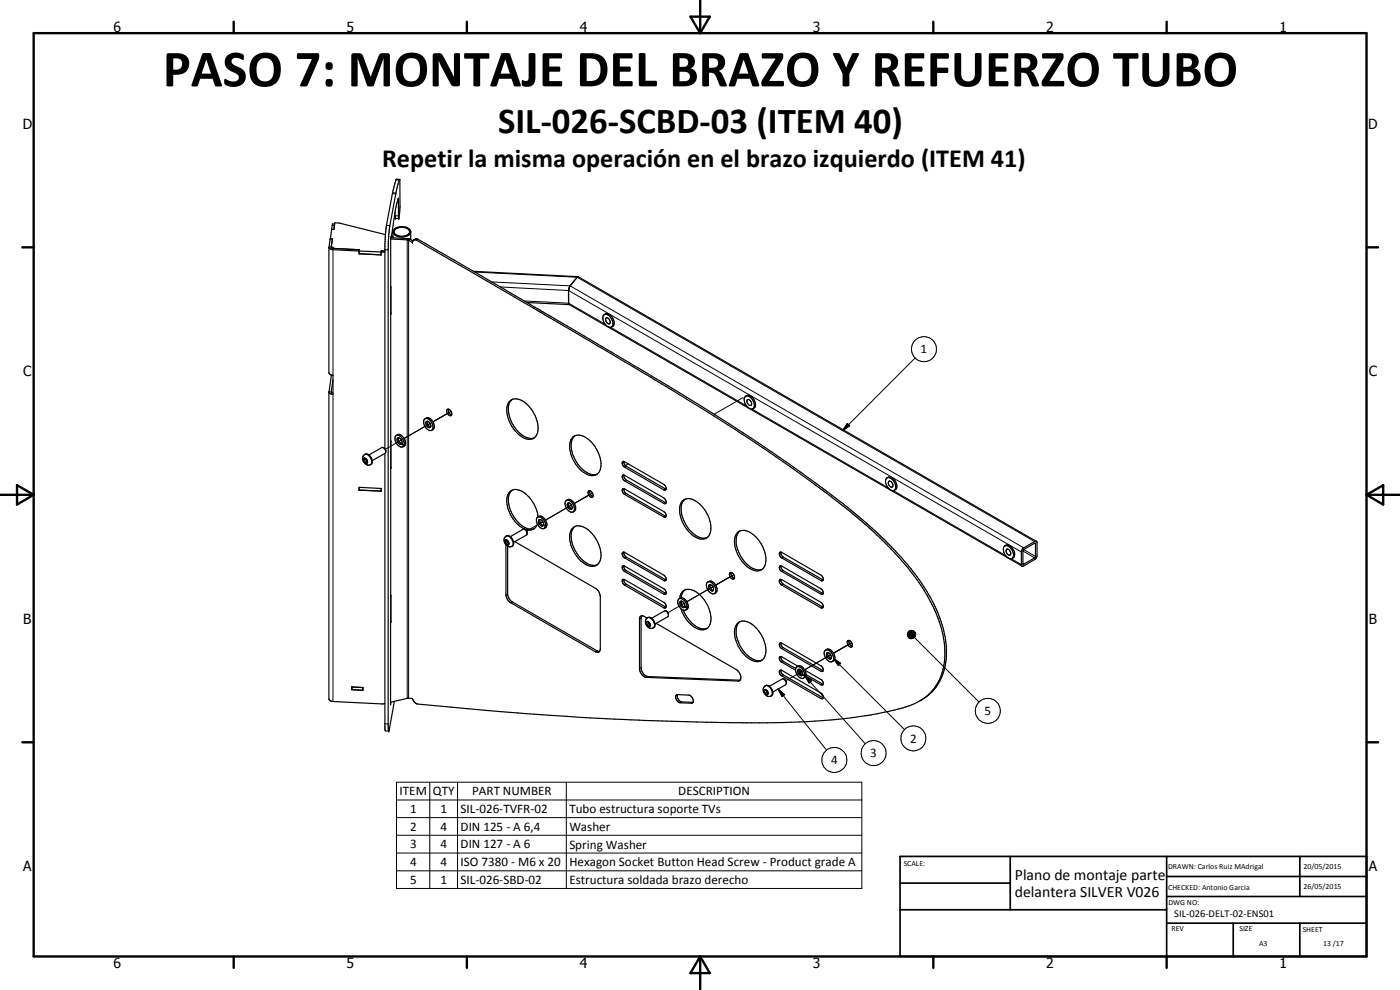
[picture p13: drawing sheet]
<svg xmlns="http://www.w3.org/2000/svg" width="420mm" height="297mm" viewBox="0 0 420 297" stroke-linecap="round" stroke-linejoin="round" font-family="sans-serif">
<defs><g id="words">
<text font-size="15.8" x="48.9" y="25.9">PASO 7: MONTAJE DEL BRAZO Y REFUERZO TUBO</text>
<text font-size="11" x="149.5" y="40">SIL-026-SCBD-03 (ITEM 40)</text>
<text font-size="7.9" x="114.7" y="50.1">Repetir la misma operación en el brazo izquierdo (ITEM 41)</text>
<g font-size="4.7">
<text x="304.6" y="263.9">Plano de montaje parte</text>
<text x="304.6" y="269.3">delantera SILVER V026</text>
</g>
<g font-size="4.2">
<text x="34" y="9.6">6</text>
<text x="104" y="9.6">5</text>
<text x="174" y="9.6">4</text>
<text x="244" y="9.6">3</text>
<text x="314" y="9.6">2</text>
<text x="384" y="9.6">1</text>
<text x="6.8" y="38.7">D</text>
<text x="410.6" y="38.7">D</text>
<text x="7" y="112.9">C</text>
<text x="410.8" y="112.9">C</text>
<text x="7" y="187.1">B</text>
<text x="410.8" y="187.1">B</text>
<text x="7" y="261.4">A</text>
<text x="410.8" y="261.4">A</text>
<text x="34" y="290.4">6</text>
<text x="104" y="290.4">5</text>
<text x="174" y="290.4">4</text>
<text x="244" y="290.4">3</text>
<text x="314" y="290.4">2</text>
<text x="384" y="290.4">1</text>
</g>
<g font-size="3.9">
<text x="276.3" y="106">1</text>
<text x="295.5" y="214.5">5</text>
<text x="261.2" y="227.2">3</text>
<text x="273.1" y="222.8">2</text>
<text x="249.4" y="229.3">4</text>
<text x="119.9" y="238.6">ITEM</text>
<text x="129.9" y="238.6">QTY</text>
<text x="141.7" y="238.6">PART NUMBER</text>
<text x="203.6" y="238.6">DESCRIPTION</text>
<text x="123.1" y="243.9">1</text>
<text x="132.2" y="243.9">1</text>
<text x="138.2" y="244">SIL-026-TVFR-02</text>
<text x="170.9" y="244">Tubo estructura soporte TVs</text>
<text x="123.1" y="249.3">2</text>
<text x="132.2" y="249.2">4</text>
<text x="138.2" y="249.3">DIN 125 - A 6,4</text>
<text x="170.9" y="249.3">Washer</text>
<text x="123.1" y="254.6">3</text>
<text x="132.2" y="254.6">4</text>
<text x="138.2" y="254.6">DIN 127 - A 6</text>
<text x="170.9" y="254.6">Spring Washer</text>
<text x="123.1" y="259.9">4</text>
<text x="132.2" y="259.9">4</text>
<text x="138.2" y="259.9">ISO 7380 - M6 x 20</text>
<text x="170.9" y="260">Hexagon Socket Button Head Screw - Product grade A</text>
<text x="123.1" y="265.2">5</text>
<text x="132.2" y="265.2">1</text>
<text x="138.2" y="265.2">SIL-026-SBD-02</text>
<text x="170.9" y="265.3">Estructura soldada brazo derecho</text>
</g>
<text font-size="3.1" x="352.4" y="275.2">SIL-026-DELT-02-ENS01</text>
<g font-size="2.4">
<text x="271.2" y="259.7">SCALE:</text>
<text x="350.6" y="260.8">DRAWN: Carlos Ruiz MAdrigal</text>
<text x="391.2" y="260.6">20/05/2015</text>
<text x="350.6" y="267">CHECKED: Antonio Garcia</text>
<text x="391.2" y="266.7">26/05/2015</text>
<text x="350.6" y="271.4">DWG NO:</text>
<text x="351.6" y="279.3">REV</text>
<text x="372" y="279.4">SIZE</text>
<text x="391" y="279.6">SHEET</text>
<text x="377.9" y="283.8">A3</text>
<text x="397.1" y="283.8">13 /17</text>
</g>
</g></defs>
<g fill="none" stroke="#000" stroke-width=".3">
<path d="M117.8 58.1l1 .1M117.8 57.8l1 .1M118.9 54h.9M99.4 74.1v.1M99.7 67.6h.7M99.9 74.9v37.7M115.5 74.9l1 .1M116 67.6l1 .1M118.6 64.7l1 .1M122.2 71.6v137.9M123.1 71.8l-.5 .3v137.4M125.4 71.8l-.4 .3"/>
<path d="M142.4 81.6l30.8 1.6 137.3 79.3M147.5 84.6l23.6 1.2 136.1 78.6M150.2 86.1l20.4 1.1 135.9 78.4M157.3 90.3l13.3 .7 11 6.3M183.2 98.2l40.9 23.6M99.4 117.5v.1M99.9 118.3v92.2M223 119.3l-8.7 5M274.6 107.4l-21.7 21.8M109.2 137.5a.88 .88 0 0 1 1 .5 .88 .88 0 0 1-.2 1.1 1.26 1.26 0 0 1-.8-1.6zM109.5 136.4a1.77 1.77 0 0 1 2 1.7v.8l-.3 .5M120.5 132l-4.9 2.8"/>
<path d="M120.5 132l-.4 .2M128.7 127.3l.4-.3-7.8 4.6M129.1 127l-7.8 4.5M134.2 124.1l-4.3 2.4M135.4 123.4l-5.4 3.2 4.7-2.7M187.9 139.9l-.5 .3M188.5 139.2l-.8 .5M225.7 122.7l40.8 23.6M254.3 127l.7 .8-2.1 1.4zM162.9 156.5l-4.9 2.8M162.9 156.5l-.4 .2M171.1 151.8l.4-.2-7.8 4.5"/>
<path d="M177.8 148l-5.4 3 4.3-2.5M187.9 144l-.5 .3M187.9 148.1l-.5 .2M199.7 150.8l-.5 .2M199.7 146.7l-.5 .3M199.7 154.9l-.5 .2M268.1 147.2l33.7 19.5M151.6 162.1a.93 .93 0 0 1 1 .4 .93 .93 0 0 1-.1 1.1 1.12 1.12 0 0 1-.9-1.5zM151.9 160.9a2.03 2.03 0 0 1 1.7 3M152.3 178.1l-.5 .3M187.9 175.3l-.5 .3M187.9 167.1l-.5 .3"/>
<path d="M187.9 171.2l-.5 .2M199.7 173.9l-.5 .3M199.7 178l-.5 .3M213.9 176l-7.7 4.6M213.9 176.1l-.3 .2M220.2 172.4l-5.4 3.2 4.3-2.5M235 171.2l-.4 .2M235 167.1l-.4 .3M235 175.3l-.4 .3M246.8 178l-.4 .3M246.8 173.9l-.4 .3M303.5 167.6l3 1.8"/>
<path d="M307 165.3l3.5 2.1M307 169.1l.2 .2M307.2 164.9l3.6 2.1M310.5 163l.3 .2M153.7 180.6l-.4 .2M179.2 195.3l-.5 .3M192.4 185.5l-.5 .3M194 186.6a.87 .87 0 0 1 1 .4 .87 .87 0 0 1-.2 1 1.21 1.21 0 0 1-.8-1.4zM194.3 185.4a1.5 1.5 0 0 1 1.7 .8l.4 1.2-.4 1M199.7 182.1l-.5 .3M204.9 181.2l.4-.2-4.8 2.8M235 198.4l-.4 .3"/>
<path d="M235 194.3l-.4 .3M246.8 182.1l-.4 .3M249 196.7l.3-.2-7.8 4.5M250.2 197.6l2.1 1.4-.7 .7zM250.2 197.6l21.3 21.3M255.6 192.8l-5.5 3.2 4.7-2.7M272.3 190.2l2.5 .2-2.5 .1zM272.3 190.5l2.5-.1-2.4 .4zM272.3 190.4h2.5M272.4 190l2.4 .4-2.5-.2zM272.4 190.8l2.4-.4-2.3 .6zM272.5 189.7l2.3 .7-2.4-.4z"/>
<path d="M272.5 191l2.3-.6-2.2 .9zM272.6 189.5l.2-.1 2 1zM272.6 189.5l2.2 .9-2.3-.7zM272.6 191.3l2.2-.9-2 1zM272.8 189.4l.3-.2 1.7 1.2zM272.8 191.4l2-1-1.7 1.2zM273.1 189.2l.2-.1 1.5 1.3zM273.1 191.6l1.7-1.2-1.5 1.2zM273.3 189.1h.3l1.2 1.3zM273.3 191.6l1.5-1.2-1.2 1.2zM273.6 189.1l.3 .1 .9 1.2zM273.9 189.2l.2 .1 .7 1.1z"/>
<path d="M274.1 189.3l.7 1.1zM274.4 189.4l.4 1zM274.4 191.3l19.4 19.4M274.5 189.6l.3 .8zM274.7 189.9l.1 .5zM274.8 190.4l-1.2 1.2zM274.8 190.4l-.7 1.1-.2 .1zM274.8 190.4l-.7 1.1zM274.8 190.4l-.4 .9zM274.8 190.4l-.3 .7zM274.8 190.4l-.1 .5zM274.8 190.4v.3z"/>
<path d="M115.5 217.2h1M192.4 200.3l-.5 .3M194.4 203l-.4 .2M204.6 210.6l-.5 .3M208 210.7l-.5 .3M222 204.1l-.5 .2M229.4 206.9a1 1 0 0 1 1 .5 1 1 0 0 1-.1 1 1.1 1.1 0 0 1-.9-1.5zM229.6 205.8a2.04 2.04 0 0 1 1.8 3M233.5 206.8l2 1.6-.8 .6zM233.5 206.8l14.6 18.3M235 202.5l-.4 .3M240.3 201.6l.4-.1-4.9 2.8"/>
<path d="M241.5 202.7l2 1.6-.7 .6zM241.5 202.7l18.2 20.5M246.8 205.2l-.4 .3M246.8 209.3l-.4 .3M246.8 201.1l-.4 .3M119 234.7h139.6v31.9h-139.6zM129 234.7v31.9M137.3 234.7v31.9M170 234.7v31.9M119 240h139.6M119 245.3h139.6M119 250.6h139.6"/>
<path d="M119 255.9h139.6M119 261.3h139.6"/>
<circle cx="277.3" cy="104.8" r="3.7"/>
<circle cx="296.5" cy="213.3" r="3.7"/>
<circle cx="250.4" cy="228" r="3.8"/>
<circle cx="262.2" cy="226" r="3.7"/>
<circle cx="274.1" cy="221.5" r="3.7"/>
</g>
<g fill="none" stroke="#000" stroke-width=".35">
<path d="M118.9 53.9l-1.1 3.9-1.8 9.8-.5 5.4v61.7M118.9 53.8h1.1M118.9 53.8v.1M120 53.8l-1.1 3.5-1.9 10.4-.5 6.8v143.5l.2 1.3M120 53.8h.1M120 53.8v8.3l-.3 3.5M98.8 74.2l.4 .6 .7 .1 7.9 .4M99.1 71.7l-.3 2.4-.1 37.7 .5 .6 .7 .2v5.7l-.7-.1-.4-.6M99.1 71.7h.7M99.4 74.2l.6 .3 7.8 .4M99.4 73.9v.4M99.4 73.9l1 .6 7.5 .4-.1 .4"/>
<path d="M99.5 68.8v.2M99.8 71.7l-.4 2.4M99.8 71.7l-.4 2.2M100.4 67.6l-.2 1.2h-.7M100.4 67.2h-.6l-.3 1.6M107.8 75.3v.9M107.8 74.9v.4M107.8 75.9v.3M107.8 74.9v.3M107.8 75.3v.8l6.6 .4M107.8 75.3l6.6 .3M114.4 75.6l1.1 .1"/>
<path d="M114.4 75.6v.9l-6.6-.3M114.5 75.3h1M114.5 75.3l-.1 .3M114.5 75.3v.1M115.7 70.4l-13.9-3.5-1.3-.1-.3 2.1-.6-.1-.5 2.9M117.3 71.7l5 .3 1.5 .8 .1-.5M117.5 70.9l.4 .1M117.9 71.4v-1.9a2.99 2.99 0 0 1 4.1-1.3l1.2 .9 .1 2.8M118.6 63.5v2l1.1 .1M118.7 68.7a3.2 3.2 0 0 1 4.1 .5 1.5 1.5 0 0 1-1.7 1.7 2.51 2.51 0 0 1-2.8-1.3zM119.7 65.6l-.1-6.2-.9 3.3-1.3 8.6M123.3 69.6a2.19 2.19 0 0 1-2.6 1.5 2.48 2.48 0 0 1-2.8-1.4"/>
<path d="M123.9 72.3l-1.2-.7-5.4-.3v-.2l-.1 115.7M124.2 72l.5-.3h.5l2.9 1.6 58.1 34a628.5 628.5 0 0 1 63.2 41.1l5.4 4.2 5.5 4.6a103.9 103.9 0 0 1 14.3 15l1.7 2.3a40.6 40.6 0 0 1 7.7 20.1v2a15.8 15.8 0 0 1-7.5 13.5l-.5 .2M124.2 72l-.3 .3M124.2 72l.8 .1 62.4 36.4a603.3 603.3 0 0 1 63 41.3l5.2 4 6.6 5.8a79.4 79.4 0 0 1 17.5 21.8l1.6 3.6a30.9 30.9 0 0 1 2.2 9.1 16.9 16.9 0 0 1-6.1 15.3l-1.4 .9M117.3 94.3h.1M117.3 86.1h.1M117.3 93.9v.4M142.1 81.4l31.4 1.6M158.1 90.8l12.7 .6M170.8 91.4l135.9 78.4M173.5 83l-2.6 3.1-.3 1.1v3.8l.2 .4M173.5 83l137.5 79.4"/>
<path d="M181.3 94.4a1.98 1.98 0 0 1 2.4 1.6 1.49 1.49 0 0 1-.3 2.2 2.58 2.58 0 0 1-2.1-3.8zM181.3 94.4a1.66 1.66 0 0 1 2.5 .9 1.78 1.78 0 0 1-.3 2.8M181.8 95.5a1.07 1.07 0 0 1 1.2 .4 1.07 1.07 0 0 1 0 1.3 1.3 1.3 0 0 1-1.2-1.7zM99.5 112.5l-.7 5-.1 92.2 .3 .5 .9 .3 14.7 .7 .9-.1M99.9 113.9l-.5 3.6 .5 .4M153.7 119.8a4.8 4.8 0 0 0-.8 5.3 9 9 0 0 0 6.3 6.5l1.1-.2M223.7 119a2.09 2.09 0 0 1 2.5 1.8 1.18 1.18 0 0 1 .2 1.2 1.18 1.18 0 0 1-1 .7 3 3 0 0 1-2-3.4zM223.8 118.9a1.93 1.93 0 0 1 2.7 1.5 1.48 1.48 0 0 1-.5 2.2M109.2 138l.3 .7M109.2 138l.2-.5 .5 .3 .4 .7M109.3 136.5a1.37 1.37 0 0 1 2.2 .9 1.24 1.24 0 0 1 .2 1.6 1.24 1.24 0 0 1-1.5 .5 1.9 1.9 0 0 1-.9-3zM109.7 137.7h.1"/>
<path d="M109.7 137.7l-.5 .3M109.7 137.7l.3 .7M110 138.4l.3 .1M110 138.4l-.5 .3M110.3 138.5l-.2 .4-.6-.2M115.1 134.4h.1M115.2 134.4l-.6-.1-3.9 2.2M115.2 134.4l.3 .3M115.5 136.1v82.5l.2 .7h1M115.5 134.7l.3 .7M115.6 136l-3.9 2.2M115.6 134.8l.2 .8-.2 .4"/>
<path d="M117.3 132.3h.1M118.9 130.6a1.75 1.75 0 0 1 2.5 1.2l.3 1.2-.5 .7M119.6 131.4a1.49 1.49 0 0 0 1 1.7v.2M120.6 133.3l.6 .5M120.6 133.3a1.15 1.15 0 0 1-1.2-.6 1.15 1.15 0 0 1 .1-1.3 1.36 1.36 0 0 1 1.1 1.7l.6 .6M121.2 133.7a2.53 2.53 0 0 0-2.1-3.1l-.2 .1a2.29 2.29 0 0 0 1.1 3.3l.7 .2 .5-.4M121.6 133.3v.1M121.6 133.4l-.4 .4M121.6 133.4l-.7 .6M127.5 125.7a2.27 2.27 0 0 1 2.4 3 .98 .98 0 0 1-.9 .5 .98 .98 0 0 1-.9-.5 2.48 2.48 0 0 1-.6-3zM127.5 125.6a1.86 1.86 0 0 1 2.7 1.6 1.3 1.3 0 0 1-.6 1.9M127.8 126.6a1.07 1.07 0 0 1 1.2 .2 1.07 1.07 0 0 1 .3 1 .67 .67 0 0 1-.7 .5 .67 .67 0 0 1-.6-.7z"/>
<path d="M128.2 126.4a1.5 1.5 0 0 0 1 1.7M134.6 122.8h-.2a1.13 1.13 0 0 0-.2 1.3 1.13 1.13 0 0 0 1.3 .5v-.1M134.6 122.8l.8 .6 .1 1.1M134.6 122.8l-.1 .1a1.48 1.48 0 0 0 1 1.6M152.9 120.4a3.4 3.4 0 0 1 4.8 .5 8.9 8.9 0 0 1 3.4 9.6 2.92 2.92 0 0 1-4.7 .4 9.6 9.6 0 0 1-4.1-9.5zM171.8 131.2a3.5 3.5 0 0 1 4.8 .6 9 9 0 0 1 3.3 9.6 3 3 0 0 1-4.7 .4 9.6 9.6 0 0 1-4-9.6zM172.5 130.7a5.3 5.3 0 0 0-.5 5.9 8.6 8.6 0 0 0 6.1 5.9l1.1-.3M186.8 138.6h.6l11.8 6.7a1.15 1.15 0 0 1 .5 1.8l-.5-.1-11.8-6.8a1.3 1.3 0 0 1-.6-1.6zM187.2 138.4l.1 .6 .4 .8 12.2 7M224.2 120a1.03 1.03 0 0 1 1.2 .5 1.03 1.03 0 0 1-.1 1.2 1.32 1.32 0 0 1-1.1-1.7zM107.8 146.2l6.6 .4v.8l-6.6-.3zM117.3 140.5h.1"/>
<path d="M117.3 140.1v.4M153.7 147.1a4.1 4.1 0 0 0-1 4.2 9.5 9.5 0 0 0 6.1 7.4l1.5-.1M153.7 147.1a3.7 3.7 0 0 0-1.4 4.7 9.1 9.1 0 0 0 6.4 7.2 2.46 2.46 0 0 0 2.6-1.8M153.7 147.1a5.2 5.2 0 0 1 5.5 2.5 11.3 11.3 0 0 1 2.3 5.5M157.5 158.8l.1 .1M157.6 158.9l-.6-.1-3.8 2.2M157.6 158.9l.5 .6 .1 .4M157.6 158.9l.5 .8M158.2 159.7l-.2 .8-3.9 2.2M161.3 157.3a1.53 1.53 0 0 0 2.2 1.1l.2-.4M161.4 155.2a1.76 1.76 0 0 1 2.5 1.3l.1 .3a.75 .75 0 0 1-.3 1M161.4 155.1l-.4 .7 .3 1.5"/>
<path d="M161.4 155.1a2.42 2.42 0 0 1 2.3 2.7M162 155.9a1.4 1.4 0 0 0 1.1 1.7M162.1 155.9a.84 .84 0 0 0-.6 .7 .84 .84 0 0 0 .5 .8l.7 .5 .4-.3M162.1 155.9l.5 .3 .5 1.2 .6 .4M163.1 157.6l.6 .4M163.2 157.5l-.1 .1M164 157.5h.1M164.1 157.5l-.4 .5M164.1 157.5l-.2 .7-.5 .3M169.9 150.2a1.93 1.93 0 0 1 2.4 1.9 1.01 1.01 0 0 1-.2 1.4 1.01 1.01 0 0 1-1.4-.2 2.48 2.48 0 0 1-.8-3.1zM170 150.2a1.63 1.63 0 0 1 2.5 1.2l.3 1.5-.8 .7M170.4 151a1.12 1.12 0 0 1 1.1 .6 1.12 1.12 0 0 1-.1 1.2 1.3 1.3 0 0 1-1-1.8z"/>
<path d="M170.7 150.9a1.42 1.42 0 0 0 1 1.7M171.8 158.5a3.4 3.4 0 0 1 4.8 .5 9.7 9.7 0 0 1 3.5 9.2 2.93 2.93 0 0 1-4.9 .8 10 10 0 0 1-4.1-9.1zM172.5 157.9a5.3 5.3 0 0 0-.5 5.9 8 8 0 0 0 6.5 5.9l.7-.2M177 147.2a.99 .99 0 0 0-.5 1 .99 .99 0 0 0 .6 .8l.5 .3 .4-.3M177 147.2a1.49 1.49 0 0 1 1 1.8M177 147.2a1.54 1.54 0 0 0 1 1.8M186.8 142.6h.6l11.8 6.8a1.16 1.16 0 0 1 .5 1.7l-.5-.1-11.8-6.7a1.29 1.29 0 0 1-.6-1.7zM186.8 146.7h.6l11.8 6.8a1.03 1.03 0 0 1 .3 1.7l-12.1-6.9a1.23 1.23 0 0 1-.6-1.6zM187.2 142.5l.2 1 .5 .5 12 6.9M187.2 146.6l.2 1 .5 .5 12 6.8M204.8 150.3a3.3 3.3 0 0 1 4.3 .2 9.4 9.4 0 0 1 4 9.5 2.7 2.7 0 0 1-4.5 1.1 9.6 9.6 0 0 1-4.4-9.8zM205.6 149.8a5.1 5.1 0 0 0-.6 5.9 8.6 8.6 0 0 0 6.1 5.8l1.1-.2"/>
<path d="M221.3 159.8a3.5 3.5 0 0 1 4.7 .6 9 9 0 0 1 3.4 9.5 2.82 2.82 0 0 1-4.2 .7 9.5 9.5 0 0 1-4.5-9.7zM222.1 159.3a5.1 5.1 0 0 0-.6 5.9 8.4 8.4 0 0 0 6.1 5.8l1.1-.2M266.1 143.5a1.7 1.7 0 0 1 2.7 1.1 1.68 1.68 0 0 1-.6 2.6 2.71 2.71 0 0 1-2.1-3.7zM266.2 143.4a2.43 2.43 0 0 1 2.6 2.4v.8l-.5 .6M266.7 144.4a1.02 1.02 0 0 1 1.1 .6 1.02 1.02 0 0 1-.2 1.2 1.22 1.22 0 0 1-.9-1.8zM117.3 178.6h.1M151.6 161.1a1.35 1.35 0 0 1 1.4-.3 1.35 1.35 0 0 1 .9 1.1 1.27 1.27 0 0 1-.6 2.1 1.91 1.91 0 0 1-1.9-2.6zM151.7 162.7v-.6h.5l.4 .6v.7h-.5M151.7 162.7l.4 .7M151.8 163.5v14.9a3 3 0 0 0 1.5 2.4l25.4 14.8 .7 .1 .5-.2M152.2 162.5l.4 .6-.5 .3M152.2 162.5l-.5 .2"/>
<path d="M152.2 162.2v.3M152.3 163.9v14.5l.5 1.3 .4 .5 26 15.1 .7 .2M154.5 162.5l24.5 14.2 .4 .4 .8 1.8v15.8l-.3 .8M186.8 173.9h.6l11.8 6.8a1.03 1.03 0 0 1 .3 1.8l-12.1-6.9a1.33 1.33 0 0 1-.6-1.7zM186.8 169.8h.6l11.8 6.9a1.05 1.05 0 0 1 .5 1.7l-.5-.1-11.8-6.9-.6-.8zM186.8 165.8l.6-.1 11.8 6.9a1.03 1.03 0 0 1 .3 1.7l-12.1-6.9a1.23 1.23 0 0 1-.6-1.6zM187.2 165.7l.2 1 .5 .4 12 6.9M187.2 173.8l.1 .6 .4 .8 12.2 7M187.2 169.8l.2 .8 .5 .6 12 6.9M203.8 179.6a1.52 1.52 0 0 1 2.3 .8l.3 .9a.69 .69 0 0 1-.2 1M204 179.5a2.75 2.75 0 0 1 1.5-2.5 2.75 2.75 0 0 1 3 .3 10 10 0 0 1 4.8 9.3 2.81 2.81 0 0 1-1.8 2.3 2.81 2.81 0 0 1-2.9-.6 10.1 10.1 0 0 1-4.3-5.7M204 179.6a1.77 1.77 0 0 0 .1 2.7l.2 .3"/>
<path d="M204 179.6a2.46 2.46 0 0 1 2.2 2.7M205.6 177l-.9 1.1-.3 1.2M212.2 174.8a1.11 1.11 0 0 1 1.7 .3 2.06 2.06 0 0 1 .4 3h-.7a2.66 2.66 0 0 1-1.4-3.3zM212.4 174.6a1.72 1.72 0 0 1 2.6 1.3 1.47 1.47 0 0 1-.6 2.2M213.1 175.4a1.33 1.33 0 0 1 1 1.8M213.1 175.4a1.15 1.15 0 0 0-.3 1.2 1.15 1.15 0 0 0 1 .7l.3-.1M213.1 175.4a1.43 1.43 0 0 0 1 1.7M219 171.9a1.13 1.13 0 0 1 1.2 .5 1.13 1.13 0 0 1 0 1.3 1.33 1.33 0 0 1-1.2-1.8zM219.4 171.7a1.54 1.54 0 0 0 1 1.8M234.1 165.7h.5l11.8 6.9a1.08 1.08 0 0 1 .3 1.7l-12.1-6.9a1.17 1.17 0 0 1-.5-1.7zM234.4 165.7l.1 .8 .5 .6 12 6.9M234.4 169.8a1.37 1.37 0 0 0 .6 1.4l12 6.9"/>
<path d="M234.4 173.9a1.35 1.35 0 0 0 .6 1.4l12 6.9M234.4 173.9a.73 .73 0 0 0-.6 .6 .73 .73 0 0 0 .5 .8l12.1 7.1 .3 .1 .3-.3M234.4 169.8l-.1-.1a.98 .98 0 0 0-.4 1 .98 .98 0 0 0 .7 .7l11.8 6.9 .4 .1 .2-.3M234.4 169.8l12 6.9a1.41 1.41 0 0 1 .6 1.4M234.4 173.9l12 6.8 .6 .7v.8M301.4 163.9a2.18 2.18 0 0 1 2.7 2 1.16 1.16 0 0 1-.5 1.7 1.16 1.16 0 0 1-1.6-.7 2.49 2.49 0 0 1-.6-3zM301.6 163.8a1.98 1.98 0 0 1 2.7 1.5 1.55 1.55 0 0 1-.6 2.3M302.1 164.8a1.15 1.15 0 0 1 1.1 1.7 1.12 1.12 0 0 1-1.1-.5 1.12 1.12 0 0 1 0-1.2zM307 164.5l3.7-2.1 .5 .2v4.3l-.2 .6-4.1 2.4-.4-.3v-4.2zM307.1 165l3.6-2v4.2l-3.5 2.1-.2-.1zM117.2 186.8v24.7l.1-.8M117.3 186.4l-.1 .4"/>
<path d="M192.6 184.8l-.2 .7v14.8a2.9 2.9 0 0 0 2 2.7l27.8 1M194.1 186.7l.4-.1 .5 .5 .1 .6-.4 .2-.6-.5zM194.1 185.5a1.72 1.72 0 0 1 2.4 1.5 1.28 1.28 0 0 1-.8 1.5 1.28 1.28 0 0 1-1.6-.7l-.4-1v-.7zM194.2 185.5l-1.6-.8-.5 .3-.2 .5v15.4a2.82 2.82 0 0 0 2.1 2.3l27.5 1.1a1.18 1.18 0 0 0 .7-1.9l-1.3-1.5-24-13.9M194.6 187.1l.4 .4M194.6 187.1l-.5 .3M194.6 186.7v.4M199.9 183.3a1.13 1.13 0 0 1 .5 1.7l-3.9 2.2M200.6 184.4l-.4-.8-.7-.3-3.9 2.2M204.4 180.4l.1 .9M204.5 180.3v1.1M204.5 181.4l1 .7"/>
<path d="M205.1 183.1a8.4 8.4 0 0 0 6 5.6l1.1-.2M205.5 182.1l.7 .4M205.5 182.1a1.07 1.07 0 0 1-1.2-.4 1.07 1.07 0 0 1 .1-1.3 1.43 1.43 0 0 1 1.1 1.5l.7 .4M205.6 182l-.1 .1M206.2 182.5a1.01 1.01 0 0 1-1 .7 1.01 1.01 0 0 1-.9-.6M206.4 182h.1M206.5 182l-.3 .5M206.5 182l-.1 .6-.6 .4M221.1 187.3a3.2 3.2 0 0 1 4.5-.1 9.6 9.6 0 0 1 4 9.6 2.77 2.77 0 0 1-4.4 1.1 9.5 9.5 0 0 1-4.5-9.8zM222.1 186.5a5.5 5.5 0 0 0-.4 6.5 8.3 8.3 0 0 0 5.9 5.2l1.1-.2M234.4 192.9a1.35 1.35 0 0 0 .6 1.4l12 6.9M234.4 197l.1 .7 .5 .7 3.8 2.2"/>
<path d="M234.4 197h-.3a1.11 1.11 0 0 0 .5 1.7l4.1 2.4M234.4 192.9a.73 .73 0 0 0-.6 .7 .73 .73 0 0 0 .5 .7l12.1 7.1 .3 .1 .3-.2M234.4 197l5.1 2.9M234.4 192.9l12 6.9 .6 .6v.9M247.6 195.2a1.51 1.51 0 0 1 2.2 1.1 1.51 1.51 0 0 1-.3 2.3 2.6 2.6 0 0 1-1.9-3.4zM247.8 195.1a1.67 1.67 0 0 1 2.5 1.2 1.45 1.45 0 0 1-.5 2.2M248.1 195.9a1.13 1.13 0 0 1 1.2 .6 1.13 1.13 0 0 1-.1 1.2 1.33 1.33 0 0 1-1.1-1.8zM248.4 195.8v.8l.3 .4 .8 .5M254.5 192.2a1.15 1.15 0 0 1 1.1 .6 1.15 1.15 0 0 1-.2 1.4 1.4 1.4 0 0 1-.9-2zM254.8 192.2a1.49 1.49 0 0 0 1 1.7M105.6 206.1l3.3 .2v.8l-3.3-.2zM105.6 206.9l3.3 .2"/>
<path d="M108.9 206.3v.8M108.9 206.8v.3M116.7 219.3h.1M118.4 210.4l-1.7 8.9M203.3 208.4a1.85 1.85 0 0 0 1.3 2.2l3.4 .1M203.3 208.4l3.4 .2a1.78 1.78 0 0 1 1.3 2.2M203.3 208.4a1.29 1.29 0 0 0-.5 1.3 1.29 1.29 0 0 0 .9 1l3.8 .3 .5-.2M229.4 206a1.26 1.26 0 0 1 2.1 .5 1.54 1.54 0 0 1-.3 2.4 1.92 1.92 0 0 1-1.8-.8 1.92 1.92 0 0 1 0-2.1zM229.4 207.3l.3-.4 .5 .4 .3 .7-.3 .4-.6-.4M229.4 207.3l.2 .7M229.8 207.1l-.4 .2M229.9 207.1l.2 .6"/>
<path d="M230.1 207.7l.3 .2M230.1 207.7l-.5 .3M234.4 201a1.37 1.37 0 0 0 .6 1.5l12 6.9M234.4 201a.92 .92 0 0 0-.5 1 .92 .92 0 0 0 .7 .8l11.8 6.8 .3 .1 .3-.3M234.4 201l12 6.9a1.41 1.41 0 0 1 .6 1.5M235.3 203.8l.5 .5 .2 .5M235.6 204l-.8-.3-3.9 2.2M235.6 204l.4 .8M236 204.8l-.2 .6-3.9 2.2M239.2 200.1a1.63 1.63 0 0 1 2.4 1l.2 .6a.75 .75 0 0 1-.3 1M239.7 201.1l1.1 .6M239.8 200.8a1.39 1.39 0 0 0 1 1.7"/>
<path d="M239.9 201.8l1 .5M240.8 202.5l.7 .4M240.8 201.7l.1 .7 .6 .3M240.8 201.7a.88 .88 0 0 0-1.3-.7 1.26 1.26 0 0 0 1.2 1.6l.1-.1M240.9 202.4l-.1 .1M241.5 202.7a2.13 2.13 0 0 0-2.5-2.5 2.38 2.38 0 0 0 2 3.3l.5-.6M241.5 201.1l4.9 2.8a1.03 1.03 0 0 1 .3 1.7l-4.9-2.7M241.8 202.9l-.7 .6M241.9 202.4l5.1 2.9M241.9 202.4l-.4 .5M241.9 202.4l-.1 .5M276 210.3a30.2 30.2 0 0 1-9.1 3.1 166.9 166.9 0 0 1-36.6 3.5l-13.9-.1-23.2-.6-28-1.6-19.8-1.5-20.1-1.9-1-.6-.5-1-1.2-.1-5.4 1.2"/>
</g>
<g fill="#000">
<circle cx="99.1" cy="71.7" r=".18"/>
<circle cx="118.6" cy="65.5" r=".18"/>
<circle cx="119.7" cy="65.6" r=".18"/>
<circle cx="123.8" cy="72.8" r=".18"/>
<circle cx="117.3" cy="93.9" r=".18"/>
<circle cx="117.3" cy="140.2" r=".18"/>
<circle cx="117.3" cy="178.6" r=".18"/>
<circle cx="152.6" cy="163.1" r=".18"/>
<circle cx="117.3" cy="186.4" r=".18"/>
<circle cx="105.6" cy="206.1" r=".18"/>
<circle cx="108.9" cy="206.3" r=".18"/>
<circle cx="116.7" cy="219.3" r=".18"/>
</g>
<g fill="none" stroke="#000" stroke-width=".71">
<path d="M10.1 9.9h400v277.1h-400zM70.1 6.5v3.4M140.1 6.5v3.4M207.2 5h5.8l-2.9 4.9zM210.1 0v9.9M280.1 6.5v3.4M350.1 6.5v3.4M6.7 74.2h3.4M410.1 74.2h3.5M.1 148.5h10M5.1 145.6l5 2.9-5 2.9zM410.1 148.5h10"/>
<path d="M410.1 148.5l5-2.9v5.8zM6.7 222.7h3.4M410.1 222.7h3.5M70.1 287v3.4M140.1 287v3.4M210.1 287v10M210.1 287l2.9 5h-5.8zM280.1 287v3.4M350.1 287v3.4"/>
</g>
<path d="M270.1 257h140v30h-140zM303.2 257v16M350.1 257v30M390.1 257v12M270.1 265h33.1M270.1 273h80M350.1 277h60M350.1 269h60M350.1 263h60M370.1 277v10M390.1 277v10" fill="none" stroke="#000" stroke-width=".51"/>
<g fill="#000">
<path d="M254.3 127l.7 .8-2.1 1.4zM250.2 197.6l2.1 1.4-.7 .7zM274.7 189.9l.1 .5zM274.5 189.6l.3 .8zM274.4 189.4l.4 1zM274.1 189.3l.7 1.1zM273.9 189.2l.2 .1 .7 1.1zM273.6 189.1l.3 .1 .9 1.2zM273.3 189.1h.3l1.2 1.3zM273.1 189.2l.2-.1 1.5 1.3zM272.8 189.4l.3-.2 1.7 1.2zM272.6 189.5l.2-.1 2 1z"/>
<path d="M272.6 189.5l2.2 .9-2.3-.7zM272.5 189.7l2.3 .7-2.4-.4zM272.4 190.8l2.4-.4-2.3 .6zM272.5 191l2.3-.6-2.2 .9zM272.6 191.3l2.2-.9-2 1zM272.8 191.4l2-1-1.7 1.2zM273.1 191.6l1.7-1.2-1.5 1.2zM273.3 191.6l1.5-1.2-1.2 1.2zM274.8 190.4l-1.2 1.2zM274.8 190.4l-.7 1.1-.2 .1zM274.8 190.4l-.7 1.1zM274.8 190.4l-.4 .9z"/>
<path d="M274.8 190.4l-.3 .7zM274.8 190.4l-.1 .5zM274.8 190.4v.3zM233.5 206.8l2 1.6-.8 .6zM241.5 202.7l2 1.6-.7 .6z"/>
</g>
<path d="M272.3 190.2h2.5" fill="none" stroke="#000" stroke-width=".38"/>
<path d="M272.3 190.6h2.5" fill="none" stroke="#000" stroke-width=".42"/>
<use href="#words"/>
</svg>
